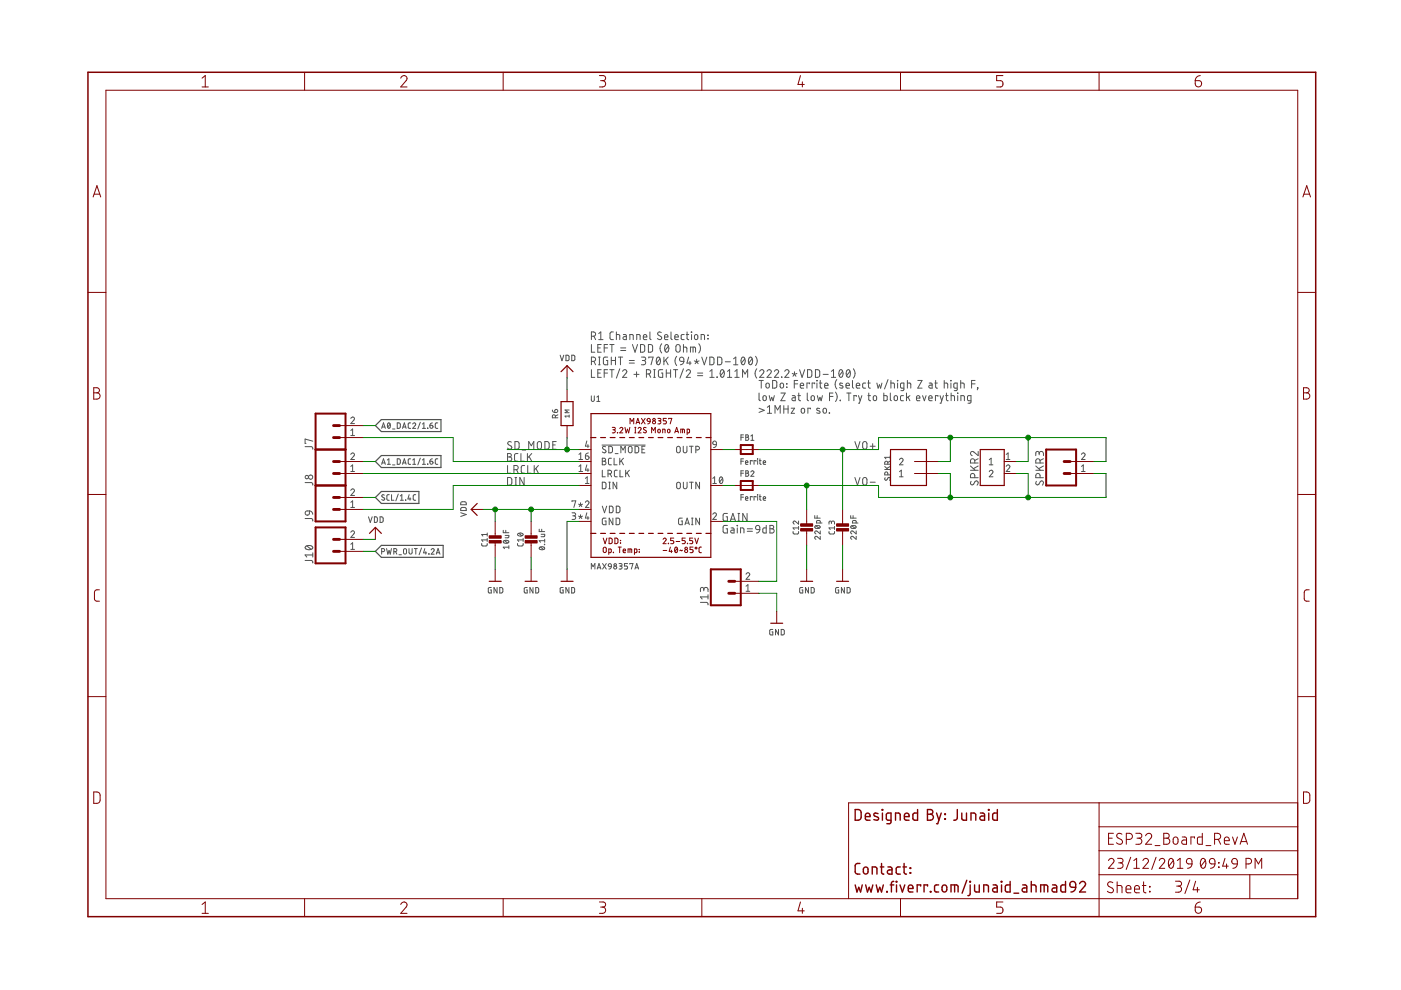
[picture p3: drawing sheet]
<svg xmlns="http://www.w3.org/2000/svg" width="297mm" height="210mm" viewBox="0 0 297 210" stroke-linecap="round" stroke-linejoin="round" font-family="sans-serif">
<g fill="none" stroke="#505050" stroke-width=".21">
<path d="M118.8 75.3l.3 1.2 .4-1.2M120 75.3h.5l.1 .2v.8l-.1 .2h-.5zM121.2 75.3h.5l.2 .2v.8l-.2 .2h-.5zM125.4 71.3h.4a.46 .46 0 0 0 .5-.5 .46 .46 0 0 0-.5-.4h-.4v1.6M125.4 76.6h.4a.46 .46 0 0 0 .5-.4 .46 .46 0 0 0-.5-.5h-.4v1.6M125.4 73v1.7h.7M125.4 78.4v1.6h.7M125.9 71.3l.4 .7M125.9 76.6l.4 .7M126.7 73.8h.6M126.7 79.1h.6M126.9 75.7h.4"/>
<path d="M126.9 77.3h.4M126.9 70.7l.5-.3v1.6M126.9 72h.9M127.1 75.7v1.6M127.5 73h-.8v1.7h.8M127.5 78.4h-.8v1.6h.8M128.1 73.8h.7M128.1 79.1h.7M128.8 73h-.7v1.7M128.8 78.4h-.7v1.6M128.8 75.7h-.7l-.1 .2-.1 1.1 .2 .3h.7v-.9h-.2M129.3 73h.9"/>
<path d="M129.3 78.4h.9M129.6 76.4h.9M129.6 75.7v1.6M129.7 73v1.7M129.7 78.4v1.6M130 70.4h-.4l-.3 .3v1.1l.3 .2h.4M130.5 75.7v1.6M130.7 70.9l.7 .2v.9M130.7 70.4v1.6M131.1 75.7h.9M131.4 78.2l-.7 2M131.6 75.7v1.6"/>
<path d="M131.6 73.8h1.1M131.6 74.3h1.1M132 78.7a.44 .44 0 0 1 .6-.3 .44 .44 0 0 1 .2 .7l-.8 .9h.9M132.2 70.9l.4 .1 .2 .2v.8h-.6l-.1-.2v-.3l.7-.1M133.4 76.4h1.1M133.4 77h1.1M133.5 72v-1.1l.7 .2 .1 .9M134.1 73l.5 1.7 .6-1.7M134.4 79.4h1.1M135 78.8v1.1M135 72v-1.1l.7 .2v.9M135.8 73l.6 .1 .3 .2v1.1l-.3 .2-.6 .1z"/>
<path d="M136 75.7h.5a.36 .36 0 0 1 .4 .4 .36 .36 0 0 1-.4 .3h-.3M136.4 71.5h.7a.38 .38 0 0 0-.2-.6 .38 .38 0 0 0-.5 .4l.1 .6 .6 .1M136.5 76.4a.46 .46 0 0 1 .4 .5 .46 .46 0 0 1-.4 .4h-.5M137.1 79.3h.4a.46 .46 0 0 0 .5-.5 .46 .46 0 0 0-.5-.4h-.4v1.6M137.5 73l.6 .1 .2 .2v1.1l-.2 .2-.6 .1zM137.6 75.9v-.2h.9l-.5 1.6M137.6 79.3l.4 .7M137.8 70.4v1.4l.2 .2M138.6 78.4h.3M138.7 78.4v1.6M139.3 75.8l.1-.1a.8 .8 0 0 1 .7 .6 .8 .8 0 0 1-.2 .8l-.3 .2a1.04 1.04 0 0 1-.3-1.5zM139.9 76.1l-.7 .9"/>
<path d="M140.2 70.5l-.2-.1a.38 .38 0 0 0-.5 .1 .38 .38 0 0 0 .1 .6l.5 .2a.4 .4 0 0 1 .1 .7 .4 .4 0 0 1-.6-.1l-.2-.1M140.3 72.9a1.53 1.53 0 0 0 0 1.9M140.5 78.4l-.8 .1v1.4l.8 .1v-.9h-.3M140.8 75.7v1.6M140.9 71.5h.7a.38 .38 0 0 0-.3-.6 .38 .38 0 0 0-.4 .4l.1 .6 .6 .1M141.1 73.2l.1-.1a.8 .8 0 0 1 .7 .5 .8 .8 0 0 1-.2 .8l-.3 .3a1.04 1.04 0 0 1-.3-1.5zM141.1 76.3l.6 1M141.3 79.1h.9M141.3 78.4v1.6M141.7 75.7l-.9 1M141.7 73.4l-.7 .9M142.2 78.4v1.6"/>
<path d="M142.3 70.4v1.3l.2 .3M142.8 78.4h.9M143.1 71.5h.7a.38 .38 0 0 0-.3-.6 .38 .38 0 0 0-.4 .4l.1 .6 .6 .1M143.2 78.4v1.6M143.4 73.2l.4-.2 .3 .2 .1 1a.46 .46 0 0 1-.4 .5 .46 .46 0 0 1-.5-.5zM143.5 75.5a1.53 1.53 0 0 0 0 2M144.2 75.8l.3-.1 .3 .1 .2 .8-.8-.1-.1-.3zM144.9 73.6l.7 .1v1M144.9 73v1.7M144.9 78.2l-.7 2M145 76.6l-.2 .4-.5 .3M145.1 70.9l-.5 .1-.2 .2 .1 .7 .6 .1"/>
<path d="M145.5 78.7a.44 .44 0 0 1 .6-.3 .44 .44 0 0 1 .2 .7l-.8 .9h.9M145.5 70.9h.5M145.7 70.4v1.4l.3 .2M146 75.7l-.4 1.3h.9M146.3 76.6v.7M146.4 74.7v-1.1l1 .1 .1 1M146.6 70.4l.1 .1zM146.6 70.9v1.1M146.9 73.6v1.1M147.2 76.5l.5 .2M147.3 71h.5l.2 .6a.36 .36 0 0 1-.4 .4 .36 .36 0 0 1-.4-.4zM147.7 76.2v.5"/>
<path d="M147.7 76.7l.3 .4M147.7 76.7l-.3 .4M147.9 79.1h1.1M147.9 79.7h1.1M148.1 72.9a1.53 1.53 0 0 1 0 1.9M148.2 76.5l-.5 .2M148.7 72v-1.1l.6 .2 .1 .9M148.8 75.7l.5 1.6 .6-1.6M150.1 71.1h.1zM150.1 71.8l.1 .1zM150.5 75.7l.6 .1 .3 .2v1.1l-.3 .2h-.6zM150.5 78.7l.4-.3v1.6"/>
<path d="M152 79.9l.1 .1zM152.1 75.7l.7 .1 .2 .2 .1 .9-.3 .4h-.7zM152.9 78.5l.1-.1a.8 .8 0 0 1 .6 .5 .8 .8 0 0 1-.2 .9l-.3 .2a1.02 1.02 0 0 1-.2-1.5zM153.5 78.7l-.7 1M153.8 76.7h1.1M154.2 78.7l.5-.3v1.6M155.5 77.3h.9M155.5 76.1l.5-.4v1.6M155.8 78.7l.5-.3v1.6M157.3 75.8l.1-.1a.8 .8 0 0 1 .7 .6 .8 .8 0 0 1-.2 .8l-.4 .2a1.04 1.04 0 0 1-.2-1.5zM157.9 76.1l-.7 .9M158.9 75.8l.1-.1a.8 .8 0 0 1 .6 .6 .8 .8 0 0 1-.2 .8l-.3 .2a1.04 1.04 0 0 1-.2-1.5z"/>
<path d="M159.5 76.1l-.8 .9M160.2 75.5a1.53 1.53 0 0 1 0 2M160.4 78.2a1.56 1.56 0 0 0 0 2M161.1 78.7a.45 .45 0 0 1 .6-.3 .45 .45 0 0 1 .1 .7l-.7 .9h.9M162.6 78.7a.45 .45 0 0 1 .7-.3 .45 .45 0 0 1 .1 .7l-.8 .9h.9M164.2 78.7a.44 .44 0 0 1 .6-.3 .44 .44 0 0 1 .2 .7l-.8 .9h.9M165.7 79.9l.1 .1zM166.4 78.7a.44 .44 0 0 1 .6-.3 .44 .44 0 0 1 .2 .7l-.8 .9h.9M168 79.2l.4 .2M168.4 78.8v.6M168.4 79.4l.4 .4M168.4 79.4l-.3 .4"/>
<path d="M169 79.2l-.6 .2M169.5 78.4l.6 1.6 .5-1.6M171.2 78.4h.7l.2 .3v.8l-.2 .5h-.7zM172.9 78.4h.6l.3 .3v.8l-.3 .5h-.6zM174.5 79.4h1.1M176.3 78.7l.4-.3v1.6M178.1 78.5l.1-.1a.8 .8 0 0 1 .6 .5 .8 .8 0 0 1-.2 .9l-.3 .2a1.04 1.04 0 0 1-.2-1.5zM178.6 78.7l-.7 1M179.6 78.5l.3-.1a.97 .97 0 0 1 0 1.6 1 1 0 0 1-.3-1.5zM180.2 78.7l-.7 1M180.9 78.2a1.56 1.56 0 0 1 0 2M64.7 94.7h1.4l.2 .2v.3"/>
<path d="M66.3 93.5l-1.6-.4v.9h.2M74.4 88.7a.38 .38 0 0 1 .5-.2 .38 .38 0 0 1 .1 .5l-.6 .8h.8M74.4 96.4a.38 .38 0 0 1 .5-.3 .38 .38 0 0 1 .1 .6l-.6 .7h.8M74.4 100h.8M74.4 91.3l.4-.3v1.4M74.4 98.9l.4-.3v1.4M74.4 92.4h.8M80.9 98.4l.4-1.1 .4 1.1M80.9 90.8l.4-1.1 .4 1.1M81 98.1h.6M81 90.5h.6M82.1 98.4h.7"/>
<path d="M82.1 97.5l.3-.2v1.1M82.3 89.7h.1a.58 .58 0 0 1 .4 .5 .58 .58 0 0 1-.4 .6l-.3-.6zM82.7 89.9l-.5 .7M83.2 98.6h.5M83.2 91h.5M84.2 97.3h.5l.1 .2 .1 .6-.2 .3h-.5zM84.2 89.7h.5l.1 .2 .1 .6-.2 .3h-.5zM85.3 98.4l.4-1.1 .4 1.1M85.3 90.8l.4-1.1 .4 1.1M85.4 98.1h.6M85.4 90.5h.6M87.1 97.3h-.4l-.1 .2v.8l.5 .1"/>
<path d="M87.1 89.7h-.4l-.1 .2v.8l.5 .1M87.5 89.9a.32 .32 0 0 1 .4-.2 .32 .32 0 0 1 .2 .5l-.6 .6h.6M87.5 98.4h.6M87.5 97.5l.3-.2v1.1M89.1 97.1l-.5 1.5M89.1 89.5l-.5 1.5M89.6 98.4h.6M89.6 97.5l.3-.2v1.1M89.6 89.9l.3-.2v1.1M89.6 90.8h.6M90.6 98.4h.1M90.6 90.8h.1"/>
<path d="M91.1 97.8h.4a.33 .33 0 0 1 .3 .4 .33 .33 0 0 1-.4 .2 .33 .33 0 0 1-.3-.3zM91.1 90.2h.4a.33 .33 0 0 1 .3 .3 .33 .33 0 0 1-.3 .3 .33 .33 0 0 1-.4-.3zM91.7 97.3l-.4 .1-.2 .4M91.7 89.7l-.4 .1-.2 .4M92.8 97.3h-.4l-.1 .2v.8l.5 .1M92.8 89.7h-.4l-.1 .2v.8l.5 .1M107.6 96.2h.5a.36 .36 0 0 1 .3 .3 .36 .36 0 0 1-.3 .4 .46 .46 0 0 1 .4 .4 .46 .46 0 0 1-.4 .5h-.5zM107.6 98.7v1.6h.7M107.6 96.9h.5M108.4 93.7a.41 .41 0 0 0-.6-.1 .41 .41 0 0 0-.1 .6l.6 .4a.41 .41 0 0 1 .1 .6 .41 .41 0 0 1-.6-.1l-.2-.1M109 99.6h.4a.44 .44 0 0 0 .5-.5 .44 .44 0 0 0-.5-.4h-.4v1.6M109.2 93.6h.6l.2 .3v1.1l-.2 .2h-.6z"/>
<path d="M109.5 99.6l.4 .7M109.8 96.2h-.5l-.2 .3v1.1l.4 .2h.3M110.4 96.2v1.6h.8M110.7 95.4h.7M111.2 98.7h-.5l-.2 .4 .1 1.1 .6 .1M111.8 96.2v1.6M111.9 98.7v1.6h.7M112.1 95.2v-1.6l.5 .9 .6-.9v1.6M112.2 96.8l.5 1M112.7 96.2l-.9 1M113.3 98.7v1.6M113.6 99.3l.6 1"/>
<path d="M114 93.7l.4-.1 .3 .1 .1 1.1a.44 .44 0 0 1-.4 .4 .44 .44 0 0 1-.5-.4zM114.2 98.7l-.9 1M115.5 93.6h.6l.3 .3v.9l-.3 .4h-.6zM117.1 86.9l.2 .4 .3 .2M117.2 94.3h.5M117.7 86.9a.33 .33 0 0 1 .5 .1 .33 .33 0 0 1-.3 .5h-.3zM117.8 88.6l-.1-.5-.2-.2-.3 .1-.1 .6h1.2M117.9 93.6h-.7v1.6h.7M118.3 87.9l-.5 .3M120.7 86.9h-.9l.5 .3-.5 .3h.9M120.7 88.2h-.9l.2 .3M120.7 88v.5"/>
<path d="M122.7 96.4l.4-.4v1.4M122.7 98.9l.4-.3v1.4M122.7 97.4h.8M122.7 100h.8M124.1 96.7h.5a.39 .39 0 0 1 .3 .4 .39 .39 0 0 1-.4 .3 .39 .39 0 0 1-.4-.4zM124.4 93.5l-.3 1.1h.8M124.4 98.6l-.3 1.1h.8M124.7 94.3v.6M124.7 99.4v.6M124.7 96l-.5 .3-.1 .4M125.4 83.9v1l.2 .2 .4-.2v-1M126.5 84.2l.4-.3v1.2"/>
<path d="M126.5 85.1h.7M127.6 94.4h9.2M127.7 97.2l.6 .1 .1 .2-.3 .3a.38 .38 0 0 1 .4 .4 .38 .38 0 0 1-.4 .4h-.4zM127.7 97.8h.4M127.7 99.7v1.4h.6M128.4 94.7l-.5-.1-.2 .3 .6 .5a.35 .35 0 0 1 .1 .6 .35 .35 0 0 1-.6-.1l-.1-.1M129.1 94.6l.5 .1 .2 .2 .1 .7-.3 .4h-.5zM129.6 97.2h-.4l-.2 .3v.9l.2 .1 .4 .1M130.2 97.2v1.4h.6M130.4 96.2h.6M130.9 99.7h-.4l-.2 .3v.9l.2 .2h.4M131.4 97.2v1.4"/>
<path d="M131.4 99.7v1.4h.7M131.6 96v-1.4l.5 .8 .5-.8v1.4M131.7 97.7l.5 .9M132.2 97.2l-.8 .8M132.7 99.7v1.4M133.3 94.7l.3-.1 .3 .1 .1 .9a.39 .39 0 0 1-.4 .4 .39 .39 0 0 1-.4-.4zM133.4 99.7l-.7 .8M134.6 94.6l.6 .1 .2 .2v.7l-.2 .4h-.6zM136.1 95.2h.5M136.7 94.6h-.6v1.4h.6M138.6 80h.3M143.6 94.7l.2-.1 .3 .1 .1 .9a.39 .39 0 0 1-.4 .4 .39 .39 0 0 1-.4-.4z"/>
<path d="M144.9 94.6v1a.39 .39 0 0 0 .4 .4 .39 .39 0 0 0 .3-.4v-1M146.2 94.6h.8M146.6 94.6v1.4M147.5 95.4h.4a.39 .39 0 0 0 .4-.4 .39 .39 0 0 0-.4-.4h-.4v1.4M150.5 80h.9M151.2 93.6l.3-.1 .3 .1 .1 .7-.7-.1zM151.9 94.3l-.1 .3-.5 .3M154.2 80h1M155.8 80h.9M157.1 97.8h.5M157.1 92.7h.5M157.4 80v-1.6l.6 .9 .5-.9v1.6"/>
<path d="M157.6 92.2h-.5v1.2M157.6 97.3h-.5v1.1M157.6 99.8h-.5v1.2M158.1 98h.5a.27 .27 0 0 0-.2-.3 .27 .27 0 0 0-.3 .2v.5h.5M158.1 92.2l.5 .1v.3l-.2 .1 .3 .3-.1 .3-.5 .1zM158.1 99.8l.5 .1v.3l-.2 .1 .3 .3-.1 .3-.5 .1zM158.1 92.7h.3M159.2 93.4h.7M159.2 92.5l.3-.3v1.2M159.5 97.8v-.1h-.4v.7M160.3 97.8v-.1h-.4v.7M160.6 97.3h.1"/>
<path d="M160.6 97.7v.7M160.9 83.3v1.4l.3 .3M160.9 80.7h.9M160.9 86.6l1.1 .4-1.1 .4M161 97.7h.4M161.1 97.3v1l.3 .1M161.4 80.7v1.6M161.8 98h.5a.27 .27 0 0 0-.1-.3 .27 .27 0 0 0-.4 .2l.1 .5h.4M161.9 84h.5l.1 .6a.36 .36 0 0 1-.4 .4 .36 .36 0 0 1-.3-.4zM162.5 81.3h.5l.1 .6a.36 .36 0 0 1-.3 .4 .36 .36 0 0 1-.4-.4zM162.7 86.4l.5-.4v1.6M162.7 87.6h.9"/>
<path d="M163.1 83.9l.2 1.1 .3-.8 .3 .8 .3-1.1M163.8 80.7h.6l.3 .2v1.1l-.3 .3h-.6zM164.3 87.6v-1.6l.6 .9 .5-.9v1.6M165.5 81.3h.5l.1 .6a.37 .37 0 0 1-.3 .4 .37 .37 0 0 1-.4-.4zM165.6 83.3h.9l-.9 1.7h.9M166.2 86v1.6M166.2 86.7h.9M166.8 81.3l.1 .1zM166.8 82.1h.1zM167.1 86v1.6M167.7 86.6h.8l-.8 1h.8M168 83.9h.4l.2 .2v.9l-.5-.1-.2-.2 .1-.3 .6-.1"/>
<path d="M168.4 81.4h.7M169.1 80.7h-.7v1.6M169.2 83.9h.5M169.4 83.3v1.5l.3 .2M169.7 81.7h.7a.38 .38 0 0 0-.3-.5 .38 .38 0 0 0-.4 .4l.1 .6 .6 .1M170 86.7h.5l.1 .6a.37 .37 0 0 1-.4 .3 .37 .37 0 0 1-.3-.3zM171.2 83.3v1.4l.2 .3M171.6 81.4v-.2h-.5v1.1M171.8 86.7v-.1h-.5v1M172.1 84h.5l.1 .6a.36 .36 0 0 1-.4 .4 .36 .36 0 0 1-.3-.4zM172.7 81.4v-.2h-.5v1.1M173.2 80.7l.1 .1z"/>
<path d="M173.2 81.2v1.1M173.3 83.9l.3 1.1 .2-.8 .3 .8 .3-1.1M173.7 81.2h.6M173.8 86.6h-.6l-.1 .2 .7 .4 .1 .3-.2 .1-.6-.1M173.9 80.7v1.4l.4 .2M174.6 86.7h.5l.1 .6a.37 .37 0 0 1-.3 .3 .37 .37 0 0 1-.4-.3zM174.8 81.7h.8a.38 .38 0 0 0-.3-.5 .38 .38 0 0 0-.5 .4l.1 .6 .7 .1M175.8 87.5l.1 .1zM175.9 84.1h.7M176.3 80h.9M176.6 83.3h-.7v1.7M177.1 83.1a1.56 1.56 0 0 1 0 2"/>
<path d="M177.4 80.5a1.56 1.56 0 0 0 0 2M178.1 84.9l.1 .1zM178.6 81.3l-.5-.1-.1 .3 .7 .4v.3l-.2 .1-.5-.1M179.4 81.7h.7a.38 .38 0 0 0-.3-.5 .38 .38 0 0 0-.4 .4l.1 .6 .6 .1M179.5 83.3h.9M180 83.3v1.7M180.7 80.7v1.3l.3 .3M181.3 93.6l.5 1.6 .5-1.6M181.5 81.7h.8a.38 .38 0 0 0-.3-.5 .38 .38 0 0 0-.5 .4l.1 .6 .7 .1M181.6 84.1v-.2h-.6v1.1M182 83.9l.4 1.1M182.7 83.9l-.5 1.6h-.2"/>
<path d="M183 93.7l.4-.1 .3 .1 .1 1.1a.46 .46 0 0 1-.4 .5 .46 .46 0 0 1-.5-.5zM183.5 81.2h-.4l-.2 .3 .1 .7 .5 .1M184 81.2h.5M184 83.9h.6M184.1 80.7l.1 1.4 .3 .2M184.2 83.3v1.5l.4 .2M184.5 94.6h1.1M185 94.1v1M185.3 84h.5l.1 .6a.36 .36 0 0 1-.4 .4 .36 .36 0 0 1-.4-.4zM185.9 81.2l.3 1.1 .3-.7 .2 .7 .3-1.1M187.4 83.3v1.7l.6-.1 .1-.9-.7-.1M187.6 99.5h1.1"/>
<path d="M187.6 98.9l.7 .6M188.2 98.4l-.1-.5h-.4l-.1 .5h1.1M188.3 80.5l-.8 2M188.7 96.6v.7M188.7 98.9l-.7 .4M188.7 97.8l-.5 .2M188.7 97h-1.1l.2 .3M188.8 83.3v1.4l.2 .3M188.9 81.2l.7 .1v1M188.9 80.7v1.6M189.7 84h.5l.1 .6a.36 .36 0 0 1-.4 .4 .36 .36 0 0 1-.3-.4zM190.3 80.7l.1 .1z"/>
<path d="M190.3 81.2v1.1M190.7 97.5a.38 .38 0 0 1 .6-.3 .38 .38 0 0 1 .1 .6l-.7 .8h.8M191.6 83.9h-.5l-.2 .2 .1 .8 .6 .1M191.6 82.3h-.5l-.2-.2 .1-.8 .6-.1v1.5l-.6 .1M192.2 83.3v1.7M192.4 81.2l.7 .1v1M192.4 80.7v1.6M192.5 84.2l.4 .8M192.9 83.9l-.7 .5M194.3 84.4h.7a.38 .38 0 0 0-.2-.5 .38 .38 0 0 0-.5 .3l.1 .7 .6 .1M194.6 80.7h.9l-.9 1.6h.9M195.6 83.9l.4 1.1 .3-1.1"/>
<path d="M196.9 84.4h.7a.38 .38 0 0 0-.2-.5 .38 .38 0 0 0-.5 .3l.1 .7 .6 .1M197 81.2l.6 .2v.9l-.6-.1-.1-.3 .2-.2h.5M198.2 81.2h.5M198.4 80.7v1.4l.3 .2M198.9 84.1v-.2h-.6v1.1M199.3 83.9l.4 1.1M200 83.9l-.5 1.6h-.2M200.2 81.2l.7 .1v1M200.2 80.7v1.6M200.5 83.9h.5M200.7 83.3v1.5l.3 .2M201.6 80.7l.1 .1z"/>
<path d="M201.6 81.2v1.1M201.7 83.9l.6 .1 .1 1M201.7 83.3v1.7M202.9 82.3h-.5l-.2-.2 .1-.8 .6-.1v1.5l-.6 .1M203 83.3l.1 .1zM203.1 83.9v1.1M203.7 81.2l.7 .1v1M203.7 80.7v1.6M203.7 85v-1.1l.7 .1 .1 1M205.8 99.7h1.6M205.8 98.8l1 .9M205.9 85l-.6-.1-.2-.1 .1-.9h.7l-.1 1.5-.6 .1"/>
<path d="M206 81.4h.7M206.7 98.2v-.5a.46 .46 0 0 0-.5-.4 .46 .46 0 0 0-.4 .4v.5h1.6M206.7 80.7h-.7v1.6M207.2 82.2l.1 .1zM207.3 82.3l-.1 .4M207.4 95.7v.9l-.9-.8a.44 .44 0 0 0-.7 .2 .44 .44 0 0 0 .3 .6M207.4 98.8l-1 .6M207.4 97.3l-.7 .3M209.7 98.6h.8M209.7 97.5l.4-.3v1.4M213.3 98.9a.38 .38 0 0 1 .6-.3 .38 .38 0 0 1 .1 .6l-.7 .8h.8M213.3 97.4h.8"/>
<path d="M213.3 96.4l.4-.4v1.4M219.6 99.7h1.6M219.6 98.8l1 .9M220.3 96.2a.46 .46 0 0 1 .5-.5 .46 .46 0 0 1 .4 .5v.4M220.3 96.4v-.3a.36 .36 0 0 0-.3-.4 .36 .36 0 0 0-.4 .4v.5M220.5 98.2v-.5a.46 .46 0 0 0-.4-.4 .46 .46 0 0 0-.5 .4v.5h1.6M221.2 98.8l-1 .6M221.2 97.3l-.7 .3M229.3 96.4a.38 .38 0 0 1 .5-.3 .38 .38 0 0 1 .2 .6l-.7 .7h.8M229.3 100h.8M229.3 98.9l.4-.3v1.4M64.7 102.3h1.4l.2 .2v.4"/>
<path d="M64.7 109.9l1.4 .1 .2 .2v.3M64.7 118.8l1.4 .1 .2 .1v.4M64.8 115.9a1 1 0 0 1 1.5 .2 .95 .95 0 0 1-1.6 0zM64.8 108.5l.8-.2v.6a.46 .46 0 0 1-.7 .3 .46 .46 0 0 1-.1-.7zM65 115.7l1 .8M65.6 108.3l.4 .2 .3 .6M66.3 117.2v.9M66.3 117.7h-1.6l.3 .4M74.4 104a.38 .38 0 0 1 .5-.3 .38 .38 0 0 1 .1 .6l-.6 .8h.8M74.4 112.9a.38 .38 0 0 1 .5-.3 .38 .38 0 0 1 .1 .6l-.6 .7h.8M74.4 107.6h.8M74.4 106.5l.4-.3v1.4"/>
<path d="M74.4 115.4l.4-.3v1.4M74.4 116.5h.8M78.1 109.6l.4 1.2 .4-1.2M79.4 109.6l.6 .2v.8l-.3 .2h-.3zM80.6 109.6h.3l.3 .2v.8l-.2 .1-.4 .1zM80.9 117l.6-.2v-.4l-.6-.1v1.2M81.5 105l-.4-.1-.2 .3 .5 .4a.29 .29 0 0 1 .1 .4 .29 .29 0 0 1-.5 0l-.1-.1M82 116.3l.2 1.2 .3-.8 .2 .8 .3-1.2M82.5 104.9h-.4l-.1 .3v.7l.5 .2M83 104.9v1.2h.5M83.5 117l.6-.2v-.4l-.6-.1v1.2M83.9 117l.2 .5"/>
<path d="M84.4 104.8l-.5 1.4M84.6 117.6h.5M84.9 106.1h.6M84.9 105.2l.3-.3v1.2M85.7 116.4l.2-.1 .3 .2v.8l-.3 .2-.3-.2zM86 106.1h.1M86.7 116.3v.9l.3 .3 .4-.2v-1M86.7 104.9l-.2 .9h.6M86.9 105.5v.6M87.8 116.3h.7M88.1 104.9h-.3l-.2 .3v.7l.5 .2M88.2 116.3v1.2"/>
<path d="M89.4 116.2l-.5 1.4M90.1 116.3l-.3 .9h.7M90.3 117v.5M90.9 117.4h.1M91.4 116.6a.32 .32 0 0 1 .5-.3 .32 .32 0 0 1 .1 .5l-.6 .7h.7M92.5 117.5l.4-1.2 .4 1.2M92.6 117.2h.6M97.7 108.7l1.1 .4-1.1 .4M97.8 107.7l.8-.1 .2 .2v.4h-1.1zM97.8 106.5l.8-.1 .2 .2v.4h-1.1zM102.1 115.2l.1 .4 .2 .2 .7-.1 .2-.5M103.3 114.5h-1.2l.3 .3"/>
<path d="M103.3 113v.7M103.3 114.2v.6M103.3 113.3h-1.2l.3 .4M106.7 112.4v.5h1.2M106.7 114.8a.66 .66 0 0 1 1.2 .2 .66 .66 0 0 1-1.2-.2zM107 114.6l.6 .5M107.1 113.5h.8l-.1 .5h-.7M107.2 112.4v.5M107.6 101.2l.6 .1 .3 .2v.9l-.3 .4-.6 .1zM107.9 116h-1.2l.3 .3M107.9 115.7v.6M109.2 101.2h.3"/>
<path d="M109.2 102.9h.3M109.4 101.2v1.7M109.7 115.2l.1 .4 .2 .2 .7-.1 .2-.5M109.8 113.2a.66 .66 0 0 1 1.1 .2 .65 .65 0 0 1-.6 .3 .65 .65 0 0 1-.6-.5zM110 113.1l.6 .5M110.9 114.2v.6M110.9 114.5h-1.2l.3 .3M111.1 101.2v1.7l-.9-1.7v1.7M114.3 112.2v.5h1.2M114.4 116.1a.65 .65 0 0 1 1.1 .2 .63 .63 0 0 1-.7 .3 .63 .63 0 0 1-.5-.5zM114.6 116l.6 .5M114.7 113.3h.8l-.1 .5h-.7"/>
<path d="M114.9 112.2v.5M115.4 115.5h.1M115.5 114.3v.7M115.5 114.6h-1.2l.3 .4M121.3 108.7l.6 .1 .1 .2-.1 .3-.5 .1M121.3 106.4v-.2h.8l-.4 1.4M121.7 109.4a.38 .38 0 0 1 .4 .3 .38 .38 0 0 1-.4 .4h-.4M122.7 106.9l.4 .2M122.7 109.4l.4 .2M123.1 106.6v.5M123.1 109.1v.5M123.1 107.1l.3 .3"/>
<path d="M123.1 107.1l-.3 .3M123.1 109.6l.3 .3M123.1 109.6l-.3 .3M123.5 106.9l-.4 .2M123.5 109.4l-.4 .2M124.1 106.5a.38 .38 0 0 1 .6-.3 .38 .38 0 0 1 .1 .6l-.7 .8h.8M124.1 101.4l.4-.3v1.4M124.1 102.5h.8M124.4 108.7l-.3 1.1h.8M124.7 109.5v.6M127.7 102.2l.5 .1 .3 .2v.9l-.3 .2h-.5zM127.7 107.3l.5 1.4 .4-1.4"/>
<path d="M127.8 119.5l.7 1.1M128.5 109.9h-.6l-.2 .1v.9l.2 .3 .6 .1v-.8h-.3M128.5 119.5l-.7 1.1M128.9 100.5h.4a.39 .39 0 0 0 .4-.4 .39 .39 0 0 0-.4-.4h-.4v1.4M129 119.7l.2-.2 .3 .1 .1 .5h-.5zM129.1 102.2h.3M129.1 103.6h.3M129.2 107.3h.5l.2 .2 .1 .8-.3 .4h-.5zM129.2 102.2v1.4M129.4 100.5l.3 .6M129.9 109.9v1.4l-.7-1.4v1.4M130.6 109.9h.6l.2 .2v.9l-.2 .2-.6 .1z"/>
<path d="M130.7 107.3h.5l.2 .2v.8l-.2 .4h-.5zM130.8 102.2v1.4l-.8-1.4v1.4M131.3 119.5h.5l.1 .2-.1 .3h-.4M133 100.2l.4 .9M133.1 119.5h-.7v.5h.4a.32 .32 0 0 1 .3 .3 .32 .32 0 0 1-.3 .3h-.4M133.5 119.6v-.1h.7l-.3 1.1M143.6 102.3h.5l.2 1a.39 .39 0 0 1-.4 .3 .39 .39 0 0 1-.4-.3zM144.7 109.9h-.6l-.2 .1v.9l.2 .3 .6 .1v-.8h-.3M144.9 102.2v1.1a.39 .39 0 0 0 .4 .3 .39 .39 0 0 0 .4-.3v-1.1M145.2 111.3l.5-1.4 .5 1.4M145.3 110.9h.7M146.2 102.2h.8"/>
<path d="M146.6 102.2v1.4M146.6 109.9h.3M146.6 111.3h.3M146.8 109.9v1.4M148.3 102.2v1.4l-.8-1.4v1.4M148.3 109.9v1.4l-.8-1.4v1.4M151.1 109.1a.38 .38 0 0 1 .6-.3 .38 .38 0 0 1 .1 .6l-.7 .7h.8M151.1 102.5h.8M151.1 101.4l.4-.3v1.4M152.7 101.2l.2-.1a.83 .83 0 0 1 0 1.4 .85 .85 0 0 1-.2-1.3zM153.2 101.4l-.6 .8M154.2 111.4h-.7l-.1 .2-.1 1 .2 .4h.7v-.9h-.3"/>
<path d="M154.2 108.9h-.7l-.1 .2-.1 1 .2 .3 .7 .1v-.9h-.3M154.9 110.5l.5-1.6 .5 1.6M155 110.1h.8M155 111.9l.5 .1 .1 .2v.8h-.5l-.2-.2 .1-.3 .6-.1M156.3 111.4l.1 .1zM156.3 111.9v1.1M156.5 110.5h.3M156.5 108.9h.3M156.6 108.9v1.6M157 113v-1.1l.7 .2v.9M157.1 100.3h.5M157.1 105.4h.5"/>
<path d="M157.6 104.9h-.5v1.2M158.1 105.7h.5a.27 .27 0 0 0-.2-.4 .27 .27 0 0 0-.3 .2v.5l.5 .1M158.1 100.3h.3M158.4 108.9v1.6l-.9-1.6v1.6M158.4 112.1h1.1M158.4 112.6h1.1M159.2 100.1a.32 .32 0 0 1 .4-.3 .32 .32 0 0 1 .1 .5l-.5 .7h.7M159.5 105.4v-.1h-.4v.8M160.3 105.4v-.1h-.4v.8M160.3 111.5l.4-.1 .3 .1 .1 .8-.8-.1-.1-.4zM160.7 104.9h.1M160.6 105.3v.8"/>
<path d="M161 105.3h.4M161.1 112.3l-.3 .6-.4 .1M161.1 104.9v1.1l.3 .1M161.8 105.7h.5a.27 .27 0 0 0-.1-.4 .27 .27 0 0 0-.4 .2v.5l.5 .1M162.5 111.4v1.6l-.7-.1v-.8l.1-.1 .6-.1M163.2 111.4h.5a.36 .36 0 0 1 .3 .4 .36 .36 0 0 1-.3 .3 .44 .44 0 0 1 .4 .5 .44 .44 0 0 1-.4 .4h-.5zM163.2 112.1h.5M168.1 112.7l.1 .4 .2 .1h.8l.1-.5M169.3 110.5v.6l-.6-.5a.32 .32 0 0 0-.6 .1 .32 .32 0 0 0 .3 .4M169.3 111.9h-1.2l.3 .4M169.3 111.6v.7M172.7 109.3v.6h1.2"/>
<path d="M172.8 111.6a.65 .65 0 0 1 1.1 .2 .64 .64 0 0 1-1.1-.1zM173 111.5l.7 .5M173.2 109.3v.6M173.9 113.7v.6l-.7-.5a.32 .32 0 0 0-.5 .1 .32 .32 0 0 0 .3 .4M173.9 112.6v.6l-.7-.6a.32 .32 0 0 0-.5 .2 .32 .32 0 0 0 .3 .4M173.9 110.9l-.1-.5-.7 .1v.4h1.2M175.8 112.7v.4l.2 .1h.8l.1-.5M176.3 110.8l.2-.3h.3l.1 .6M176.3 111v-.4l-.3-.1-.2 .1v.5M176.9 111.9h-1.1l.2 .4M176.9 111.6v.7M180.4 109.3v.6h1.1"/>
<path d="M180.4 111.6a.65 .65 0 0 1 1.1 .2 .64 .64 0 0 1-1.1-.1zM180.6 111.5l.7 .5M180.9 109.3v.6M181.3 101.2l.5 1.7 .5-1.7M181.5 113.7v.6l-.6-.5a.32 .32 0 0 0-.5 .1 .32 .32 0 0 0 .2 .4M181.5 112.6v.6l-.6-.6a.32 .32 0 0 0-.5 .2 .32 .32 0 0 0 .2 .4M181.5 110.9l-.1-.5-.6 .1-.1 .4h1.2M183 101.4l.4-.2 .3 .2 .1 1a.46 .46 0 0 1-.4 .5 .46 .46 0 0 1-.5-.5zM184.5 102.2h1.1M187.7 101.3a.29 .29 0 0 0-.1 .4 .29 .29 0 0 0 .5 0l.3-.5a.33 .33 0 0 1 .4 .2 .33 .33 0 0 1-.2 .5M188.2 100.7l-.1-.6h-.4l-.1 .6h1.1M190.7 101.1h.8"/>
<path d="M190.7 100l.4-.3v1.4M205.9 102l-.1 .2a.38 .38 0 0 0 .1 .5 .38 .38 0 0 0 .5-.1l.3-.5a.41 .41 0 0 1 .6 0 .41 .41 0 0 1 0 .6l-.1 .2M206.7 101.3v-.5a.46 .46 0 0 0-.5-.4 .46 .46 0 0 0-.4 .4v.5h1.6M209.7 100a.39 .39 0 0 1 .6-.3 .39 .39 0 0 1 .1 .6l-.7 .8h.8M219.7 102l-.1 .2a.38 .38 0 0 0 .2 .6 .38 .38 0 0 0 .5-.2l.3-.5a.41 .41 0 0 1 .6 0 .41 .41 0 0 1-.1 .6l-.1 .2M220.5 101.3v-.5a.46 .46 0 0 0-.4-.4 .46 .46 0 0 0-.5 .4v.5h1.6M104.2 124.6l-.7 .1 .1 1h.6v-.6h-.2M105.4 124.6v1.1l-.7-1.1v1.1M106 124.6h.4l.2 .2v.6l-.2 .3h-.4zM111.8 124.6l-.6 .1v1h.6v-.6h-.2M113 124.6v1.1l-.6-1.1v1.1M113.6 124.6h.4l.2 .2v.7l-.2 .2h-.4z"/>
<path d="M119.4 124.6l-.6 .1v1h.6v-.6h-.2M120.6 124.6v1.1l-.6-1.1v1.1M121.2 124.6h.4l.2 .2v.7l-.2 .2h-.4zM125.4 120.6v-1.1l.4 .6 .3-.6v1.1M126.6 120.6l.4-1.1 .4 1.1M126.7 120.4h.6M129.6 120.1l-.2 .5h-.3M131.6 120l.2 .1 .1 .3-.2 .2h-.4M134.6 120.6l.4-1.1 .4 1.1M134.7 120.4h.6M148.5 127.7h1.4l.2 .5M149.2 125a.44 .44 0 0 1 .5-.5 .44 .44 0 0 1 .4 .5v.4"/>
<path d="M149.2 125.3v-.4a.36 .36 0 0 0-.3-.4 .36 .36 0 0 0-.4 .4v.5M150.1 126.1v.9M150.1 126.6h-1.6l.4 .4M158.2 121.8a.38 .38 0 0 1 .5-.4 .38 .38 0 0 1 .1 .6l-.6 .8h.8M158.2 124.3l.4-.3v1.4M158.2 125.4h.8M163.9 133.5l-.7 .1 .1 1h.6v-.6h-.2M165.1 133.5v1.1l-.7-1.1v1.1M165.6 133.5h.5l.2 .2v.7l-.2 .2h-.5zM170.2 124.6l-.6 .1v1h.6v-.6h-.2M171.4 124.6v1.1l-.6-1.1v1.1M172 124.6h.4l.2 .2v.7l-.2 .2h-.4z"/>
<path d="M177.8 124.6l-.6 .1v1h.6v-.6h-.2M179 124.6v1.1l-.6-1.1v1.1M179.6 124.6h.4l.2 .2v.7l-.2 .2h-.4z"/>
<circle cx="65.1" cy="101.2" r=".36"/>
<circle cx="65.9" cy="101.2" r=".45"/>
<circle cx="130.4" cy="119.8" r=".26"/>
<circle cx="130.4" cy="120.3" r=".33"/>
</g>
<path d="M79.6 97.9l1.3-1.3h12.6v2.5h-12.6zM79.6 90.2l1.3-1.2h12.6v2.5h-12.6zM79.6 116.9l1.3-1.3h13.1v2.6h-13.1zM79.6 105.5l1.3-1.3h7.9v2.5h-7.9z" fill="none" stroke="#505050" stroke-width=".25"/>
<g fill="none" stroke="#800000" stroke-width=".21">
<path d="M22.5 19.1h252.6v171.4h-252.6zM42.8 16.6l.7-.6v2.4M42.8 18.4h1.4M64.6 15.3v3.8M85 16.6a.66 .66 0 0 1 .9-.5 .66 .66 0 0 1 .2 1l-1.1 1.3h1.3M106.7 15.3v3.8M127.1 16h.8a.54 .54 0 0 1 .5 .6 .54 .54 0 0 1-.5 .5h-.6M127.7 17.1a.67 .67 0 0 1 .7 .7 .67 .67 0 0 1-.7 .6h-.6M148.8 15.3v3.8M169.7 16l-.5 1.9h1.3M170.1 17.4v1M190.9 15.3v3.8"/>
<path d="M212.6 16h-1.3v1.1h.8a.68 .68 0 0 1 .6 .7 .68 .68 0 0 1-.6 .6h-.8M233 15.3v3.8M253.4 17.1h.8a.68 .68 0 0 1 .6 .8 .68 .68 0 0 1-.8 .5 .68 .68 0 0 1-.6-.6zM254.5 16l-.8 .3-.3 .8M19.7 41.8l.9-2.4 .8 2.4M20 41.2h1.1M276.2 41.8l.9-2.4 .8 2.4M276.4 41.2h1.2M18.6 62h3.9M120.2 77.5v2.6M275.1 62h3.9M19.9 82.2h.7a.54 .54 0 0 1 .5 .6 .54 .54 0 0 1-.5 .5 .67 .67 0 0 1 .6 .7 .67 .67 0 0 1-.6 .6h-.7z"/>
<path d="M19.9 83.3h.7M72 97.9h5.1M72 92.8h5.1M72 90.2h5.1M120.2 82.6v2.6M120.2 90.2v2.6M122.8 95.3h2.5M122.8 97.9h2.5M129.8 90.6h.5l.2 .2-.1 .2-.5 .1M130.1 91.1l.3 .1 .1 .3-.2 .2-.5 .1M130.9 91.8h.1M131.4 90.9a.32 .32 0 0 1 .4-.3 .32 .32 0 0 1 .2 .5l-.6 .7h.7"/>
<path d="M132.5 90.6l.3 1.2 .2-.8 .3 .8 .2-1.2M133.6 89.9v-1.2l.4 .6 .4-.6v1.2M134.6 91.8h.2M134.6 90.6h.2M134.7 90.6v1.2M134.9 89.9l.3-1.2 .4 1.2M134.9 89.6h.6M135.3 90.9a.32 .32 0 0 1 .4-.3 .32 .32 0 0 1 .1 .5l-.5 .7h.6M136 88.7l.8 1.2M136.8 88.7l-.8 1.2M137 90.7l-.3-.1-.3 .2 .1 .2 .4 .3a.29 .29 0 0 1 0 .4 .29 .29 0 0 1-.4 0l-.1-.1M137.2 88.9l.3-.2 .2 .1 .2 .5h-.6z"/>
<path d="M137.9 89.3l-.1 .4-.5 .2M138.2 91.8v-1.2l.4 .6 .3-.6v1.2M139.5 88.7h.5l.1 .2-.1 .3h-.4M139.8 89.2l.3 .1v.3l-.1 .2-.5 .1M140.5 91.8v-.8l.5 .1v.7M141.3 88.7h-.7v.5h.4a.33 .33 0 0 1 .3 .3 .33 .33 0 0 1-.3 .4h-.4M141.8 88.8v-.1h.6l-.3 1.2M143.1 91.8l.4-1.2 .3 1.2M143.2 91.5h.6M144.3 91.8v-.8h.7l.1 .8M144.7 91v.8M145.7 91.8l.5-.1-.1-.7h-.4v1.2"/>
<path d="M150.7 95.3h2.5M155.8 95.3h5.1M193.9 97.9h5M212.9 97.9h2.6M226.9 97.9h5.1M276.4 82.2h.7a.54 .54 0 0 1 .5 .6 .54 .54 0 0 1-.5 .5 .67 .67 0 0 1 .6 .7 .67 .67 0 0 1-.6 .6h-.7zM276.4 83.3h.7M18.6 104.8h3.9M72 100.4h5.1M72 108h5.1M72 116.9h5.1M72 105.5h5.1"/>
<path d="M72 114.4h5.1M79.6 111.8v2.6M99.9 108h2.5M105 110.6v3.3M105 114.9v3.3M112.6 110.6v3.3M112.6 114.9v3.3M122.8 100.4h2.5M122.8 102.9h2.5M122.8 108h2.5M122.8 110.6h2.5M127.9 114.1l.4 1.2 .4-1.2"/>
<path d="M128 116.1l.3-.1 .2 .2v.8l-.2 .2-.3-.1-.1-.3zM129.1 117.2l.5-.1-.1-.7h-.4v1.2M129.1 114.1h.4l.3 .2v.8l-.2 .1-.5 .1zM130 117.2h.1M130.4 114.1h.4l.2 .3v.7l-.3 .2h-.3zM131.1 116h.6M131.4 116v1.2M131.5 114.6h.1M131.5 115.1h.1M132.1 116.8h.5a.27 .27 0 0 0-.1-.4 .27 .27 0 0 0-.4 .2v.5l.5 .1M133.2 117.2v-.8h.7v.8M133.6 116.4v.8"/>
<path d="M134.5 117.2l.5-.1-.1-.7h-.4v1.2M135.5 117.1h.1M135.5 116.5h.1M140.6 114.4a.32 .32 0 0 1 .4-.3 .32 .32 0 0 1 .1 .5l-.5 .7h.6M140.6 116.7h.8M141.7 115.3h.1M142.1 116l-.2 .9h.6M142.3 116.6v.6M142.9 114.1h-.7v.5h.4a.33 .33 0 0 1 .3 .3 .33 .33 0 0 1-.3 .4h-.4M143.2 116.1l.1-.1a.6 .6 0 0 1 .4 .6 .6 .6 0 0 1-.4 .6l-.3-.6zM143.3 114.8h.8M143.6 116.3l-.5 .6"/>
<path d="M144.7 116.6l-.6 .2M145.3 114.1h-.7v.5h.4a.34 .34 0 0 1 .3 .3 .34 .34 0 0 1-.3 .4h-.4M145.7 115.2h.1M146.9 114.1h-.7v.5h.4a.34 .34 0 0 1 .3 .3 .34 .34 0 0 1-.3 .4h-.4M146.9 116h-.6v.5h.4a.34 .34 0 0 1 .2 .4 .34 .34 0 0 1-.2 .3h-.4M147.3 114.1l.4 1.2 .4-1.2M148.7 116h-.4l-.1 .3 .1 .8 .4 .1M150.7 102.9h2.5M150.7 110.6h2.5M155.8 102.9h5.1M171 108v3.3M171 112.3v3.3"/>
<path d="M178.6 108v3.3M178.6 112.3v3.3M193.9 100.4h5M212.9 100.4h2.6M226.9 100.4h5.1M275.1 104.8h3.9M21.1 125.1h-.8l-.3 .5v1.5l.4 .3 .7 .1M105 120.7v2.6M112.6 120.7v2.6M120.2 120.7v2.6M155.8 125.8h5.1M155.8 123.3h5.1"/>
<path d="M164.7 129.6v2.5M171 120.7v2.6M178.6 120.7v2.6M277.6 125.1h-.8l-.3 .5 .1 1.7 .3 .1 .7 .1M18.6 147.7h3.9M275.1 147.7h3.9M19.9 167.9a1.19 1.19 0 0 1 1.2 .3l.1 .4-.1 1.5a1.19 1.19 0 0 1-1.2 .2zM233 170.2v24.2M233 175.3h42.1M235 177.7h.8M236.1 176.7h-1.1v2.3h1.1M237.9 176.9a.58 .58 0 0 0-.9-.1 .58 .58 0 0 0 0 .9l.7 .3a.59 .59 0 0 1 .1 .9 .59 .59 0 0 1-.9 0l-.2-.2"/>
<path d="M238.8 178h.7a.65 .65 0 0 0 .6-.7 .65 .65 0 0 0-.6-.6h-.7v2.3M240.8 176.7h.8a.52 .52 0 0 1 .5 .5 .52 .52 0 0 1-.5 .5h-.5M241.4 177.7a.65 .65 0 0 1 .7 .7 .65 .65 0 0 1-.7 .6h-.6M242.9 177.2a.64 .64 0 0 1 .9-.5 .64 .64 0 0 1 .2 1l-1.1 1.3h1.3M244.9 179.3h1M246.7 176.7h.7a.52 .52 0 0 1 .5 .5 .52 .52 0 0 1-.5 .5 .65 .65 0 0 1 .6 .7 .65 .65 0 0 1-.6 .6h-.7zM246.7 177.7h.7M248.9 177.7l.4-.2a.92 .92 0 0 1 .2 1.4l-.3 .1-.4-.3zM250.7 177.5h.6l.2 .2 .1 1.3h-.6a.46 .46 0 0 1-.5-.4 .46 .46 0 0 1 .5-.5h.6M253.3 177.7v-.2h-.8v1.5M254.9 176.7v2.3h-.8l-.2-.2v-1.1l.2-.2h.8M255.7 179.3h1"/>
<path d="M257.5 178h.6a.65 .65 0 0 0 .7-.7 .65 .65 0 0 0-.7-.6h-.6v2.3M258.3 178l.5 1M259.6 178.2h1a.55 .55 0 0 0-.3-.7 .55 .55 0 0 0-.7 .5l.1 .9 .9 .1M261.3 177.5l.5 1.5 .6-1.5M262.9 179l.8-2.3 .8 2.3M263.1 178.4h1.2M275.1 170.2h-95.2v20.3M276.4 167.9l.9 .1 .4 .4v1.5l-.4 .4h-.9zM42.8 191.8l.7-.6v2.5M42.8 193.7h1.4M64.6 190.5v3.9M85 191.8a.66 .66 0 0 1 .9-.5 .66 .66 0 0 1 .2 1l-1.1 1.4h1.3"/>
<path d="M106.7 190.5v3.9M127.1 191.2h.8a.54 .54 0 0 1 .5 .6 .54 .54 0 0 1-.5 .5h-.6M127.7 192.3a.67 .67 0 0 1 .7 .7 .67 .67 0 0 1-.7 .7h-.6M148.8 190.5v3.9M169.7 191.2l-.5 1.9h1.3M170.1 192.6v1.1M190.9 190.5v3.9M212.6 191.2h-1.3v1.1h.8a.68 .68 0 0 1 .6 .7 .68 .68 0 0 1-.6 .7h-.8M233 185.5h42.1M233 180.4h42.1M235 182.5a.58 .58 0 0 1 .8-.5 .58 .58 0 0 1 .2 .9l-1 1.2h1.2M235.9 187.2a.58 .58 0 0 0-.8-.1 .58 .58 0 0 0 0 .8l.7 .4a.58 .58 0 0 1 .1 .9 .58 .58 0 0 1-.9-.1l-.2-.1"/>
<path d="M236.9 187.7l.9 .2 .1 1.4M236.9 187v2.3M236.9 182h.7a.48 .48 0 0 1 .5 .5 .48 .48 0 0 1-.5 .4h-.4M237.5 182.9a.58 .58 0 0 1 .6 .6 .58 .58 0 0 1-.6 .6h-.6M238.7 188.5h1.1a.54 .54 0 0 0-.4-.7 .54 .54 0 0 0-.7 .5l.1 .9 1 .1M239.7 181.8l-.9 2.5M240.4 184.1h1.2M240.4 182.5l.6-.5v2.1M240.5 188.5h1.1a.54 .54 0 0 0-.4-.7 .54 .54 0 0 0-.7 .5l.2 .9 .9 .1M242.2 187.7h.8M242.3 182.5a.58 .58 0 0 1 .8-.5 .58 .58 0 0 1 .2 .9l-1 1.2h1.2M242.5 187v2.1l.5 .2"/>
<path d="M243.7 187.9l.1 .2zM243.7 189l.1 .1zM245.1 181.8l-.9 2.5M245.8 182.5a.58 .58 0 0 1 .8-.5 .58 .58 0 0 1 .2 .9l-1 1.2h1.2M248 182.1l.1-.1a.86 .86 0 0 1 .8 1.3l-.1 .3a.51 .51 0 0 1-.5 .5 .51 .51 0 0 1-.5-.5l-.1-.8zM248.8 182.5l-1 1.1M249.2 186.8h.8a.52 .52 0 0 1 .5 .6 .52 .52 0 0 1-.5 .5h-.5M249.6 184.1h1.2M249.6 182.5l.6-.5v2.1M249.9 187.9a.65 .65 0 0 1 .6 .6 .65 .65 0 0 1-.6 .7h-.7M251.7 182.2l.3-.2 .6 .2 .1 1-1-.2-.2-.3zM252.3 186.6l-1.1 2.8"/>
<path d="M252.7 183.2l-.2 .6-.7 .3M253.4 192.3h.8a.68 .68 0 0 1 .6 .8 .68 .68 0 0 1-.8 .6 .68 .68 0 0 1-.6-.7zM253.5 186.8l-.5 1.9h1.3M253.9 188.1v1.1M254.5 191.2l-.8 .4-.3 .7M254.8 182.1l.1-.1a.86 .86 0 0 1 .8 1.3l-.1 .3a.51 .51 0 0 1-.5 .5 .51 .51 0 0 1-.5-.5l-.1-.8zM255.5 182.5l-.9 1.1M256.6 182.2l.3-.2 .6 .2 .1 1-1-.2-.2-.3zM257.6 183.2l-.3 .6-.7 .3M258.4 182.9l.1 .1zM258.4 183.8l.1 .1zM259.7 182l-.5 1.6h1.2"/>
<path d="M260.1 183.2v.9M261.3 182.2l.3-.2 .6 .2 .1 1-1-.2-.1-.3zM262.3 183.2l-.2 .6-.7 .3M264.2 183.2h.6a.59 .59 0 0 0 .6-.6 .59 .59 0 0 0-.6-.6h-.6v2.1M265 185.5v5M266.1 184.1v-2.1l.7 1.2 .7-1.2v2.1"/>
<circle cx="138.7" cy="89" r=".26"/>
<circle cx="138.7" cy="89.6" r=".33"/>
<circle cx="139.7" cy="91.4" r=".35"/>
<circle cx="141.7" cy="91.4" r=".35"/>
<circle cx="145.5" cy="116.3" r=".26"/>
<circle cx="145.5" cy="116.8" r=".32"/>
<circle cx="147.6" cy="116.2" r=".19"/>
</g>
<g fill="none" stroke="#800000" stroke-width=".3">
<path d="M181.3 171.6l.8 .1 .4 .4v1.4l-.4 .4h-.8zM183.5 173.1h1a.52 .52 0 0 0-.4-.7 .52 .52 0 0 0-.6 .5l.1 .9 .9 .1M186.2 172.5l-.8-.1-.1 .4 .9 .6v.4l-.2 .1-.7-.1M187 171.6l.2 .2zM187.1 172.4v1.5M188.9 173.9h-.6l-.4-.2v-1.1l.3-.2h.7v1.9l-.2 .3h-.7M189.9 173.9v-1.5h.6l.3 .2 .1 1.3M191.7 173.1h1a.52 .52 0 0 0-.3-.7 .52 .52 0 0 0-.7 .5l.2 .9 .8 .1M194.5 171.6v2.3h-.7l-.2-.2v-1.1l.3-.2h.6M196.6 171.6h.7a.5 .5 0 0 1 .5 .5 .5 .5 0 0 1-.5 .5 .63 .63 0 0 1 .6 .7 .63 .63 0 0 1-.6 .6h-.7zM196.6 172.6h.7M198.6 172.4l.5 1.5"/>
<path d="M199.6 172.4l-.8 2.2h-.2M200.3 172.6l.1 .1zM200.3 173.6l.1 .1zM203 171.6l-.1 1.9-.3 .4h-.4M203.9 172.4v1.3l.4 .2h.6v-1.5M205.9 173.9v-1.5h.6l.3 .2 .1 1.3M207.9 172.4h.5l.3 .2v1.3h-.5a.44 .44 0 0 1-.5-.4 .44 .44 0 0 1 .5-.5h.5M209.6 171.6l.1 .2zM209.6 172.4v1.5M211.5 171.6v2.3h-.8l-.2-.2v-1.1l.3-.2h.7M181.3 187.6l.4 1.5 .4-1 .4 1 .3-1.5M182.3 183.1h-.7l-.3 .5v1.4l.4 .3h.6"/>
<path d="M183.2 184l.3-.2 .4 .2 .1 .8a.5 .5 0 0 1-.5 .5 .5 .5 0 0 1-.5-.5zM183.5 187.6l.4 1.5 .4-1 .4 1 .4-1.5M184.9 185.3v-1.5h.6l.4 .2v1.3M185.8 187.6l.3 1.5 .4-1 .4 1 .4-1.5M186.6 183.8h.8M186.9 183.1v2l.5 .2M188 189l.1 .1zM188.3 183.8h.4l.4 .2v1.3h-.5a.45 .45 0 0 1-.5-.4 .45 .45 0 0 1 .5-.5h.5M188.7 187.6h.8M189.5 186.9h-.3l-.2 .3v1.9M190 186.9l.1 .1zM190.1 187.6v1.5"/>
<path d="M190.8 187.6l.5 1.5 .5-1.5M190.9 183.8l-.7 .1-.2 .3v.9l.4 .2h.5M191.5 183.8h.7M191.7 183.1v1.9l.2 .3h.3M192.6 188.4h1a.52 .52 0 0 0-.4-.7 .52 .52 0 0 0-.6 .4l.1 .9 .9 .1M193 184l.1 .1zM193 185l.1 .1zM195.2 187.9v-.3h-.7v1.5M196.7 187.9v-.3h-.8v1.5M197.3 189l.1 .1zM199 187.6l-.6 .1-.3 .3 .1 1 .8 .1M199.9 187.8l.3-.2 .3 .1a.87 .87 0 0 1-.2 1.4h-.3l-.2-.3z"/>
<path d="M201.6 189.1v-1.5l1.4 .1 .1 1.4M202.4 187.6v1.5M205 186.6l-1 2.8M205.6 186.9l.2 .1zM205.7 187.6v2.1l-.5 .2M206.6 187.6l.1 1.3 .3 .2h.6v-1.5M208.6 189.1v-1.5h.6l.3 .3 .1 1.2M210.6 187.6h.5l.3 .3v1.2h-.5a.43 .43 0 0 1-.5-.4 .43 .43 0 0 1 .5-.4h.5M212.3 186.9l.1 .1zM212.3 187.6v1.5M214.2 186.9v2.2h-.8l-.3-.3 .2-1.1 .9-.1M215 189.4h1"/>
<path d="M216.8 187.6h.5l.4 .3v1.2h-.6a.43 .43 0 0 1-.4-.4 .43 .43 0 0 1 .4-.4h.6M218.7 187.6l.9 .1 .1 1.4M218.7 186.9v2.2M220.6 189.1v-1.5l1.4 .1 .1 1.4M221.4 187.6v1.5M223.2 187.6l.6 .1 .2 .3v1.1h-.5a.43 .43 0 0 1-.5-.4 .43 .43 0 0 1 .5-.4h.5M225.9 186.9v2.2h-.8l-.2-.2v-1l.4-.3h.6M226.9 187.1a.63 .63 0 0 1 .7-.2 .63 .63 0 0 1 .5 .6v.6h-.8a.61 .61 0 0 1-.4-1zM228.1 188.1l-.3 .7-.7 .3M228.9 187.4a.63 .63 0 0 1 .9-.5 .63 .63 0 0 1 .2 1l-1.1 1.2h1.3"/>
</g>
<path d="M18.6 15.3h260.4v179.1h-260.4z" fill="none" stroke="#800000" stroke-width=".32"/>
<g fill="none" stroke="#800000" stroke-width=".25">
<path d="M119 78.8l1.2-1.3 1.3 1.3M119 85.2h2.5v5h-2.5zM125.3 92.8h1M125.3 87.7h25.4v30.5h-25.4zM127.3 92.8h1.1M129.4 92.8h1M131.4 92.8h1M133.4 92.8h1.1M135.5 92.8h1M137.5 92.8h1M139.5 92.8h1M141.6 92.8h1"/>
<path d="M143.6 92.8h1M145.6 92.8h1M147.6 92.8h1.1M149.7 92.8h1M188.8 95.3h7.6v7.6h-7.6zM207.8 95.3h5.1v7.6h-5.1zM78.3 113.1l1.3-1.3 1.3 1.3M101.2 106.7l-1.3 1.3 1.3 1.3M125.3 113.1h1M127.3 113.1h1.1M129.4 113.1h1M131.4 113.1h1"/>
<path d="M133.4 113.1h1.1M135.5 113.1h1M137.5 113.1h1M139.5 113.1h1M141.6 113.1h1M143.6 113.1h1M145.6 113.1h1M147.6 113.1h1.1M149.7 113.1h1M103.7 123.3h2.6M111.3 123.3h2.6M119 123.3h2.5"/>
<path d="M163.4 132.1h2.5M169.8 123.3h2.5M177.4 123.3h2.5"/>
</g>
<g fill="#800000" stroke="#800000" stroke-width=".21">
<path d="M111.3 114.6h2.6v.5h-2.6z"/>
<path d="M111.3 113.6h2.6v.5h-2.6z"/>
<path d="M103.7 114.6h2.6v.5h-2.6z"/>
<path d="M103.7 113.6h2.6v.5h-2.6z"/>
<path d="M169.8 112.1h2.5v.5h-2.5z"/>
<path d="M169.8 111.1h2.5v.5h-2.5z"/>
<path d="M177.4 112.1h2.5v.5h-2.5z"/>
<path d="M177.4 111.1h2.5v.5h-2.5z"/>
</g>
<path d="M66.9 95.3h6.4M66.9 87.7h6.4v22.9h-6.4zM157.1 94.4h2.5v1.9h-2.5zM221.8 95.3h6.4v7.6h-6.4zM66.9 111.8h6.4v7.6h-6.4zM66.9 102.9h6.4M157.1 102h2.5v1.9h-2.5zM150.7 120.7h6.4v7.6h-6.4z" fill="none" stroke="#800000" stroke-width=".42"/>
<path d="M70.7 90.2h1.3M70.7 92.8h1.3M70.7 97.9h1.3M225.6 97.9h1.3M70.7 100.4h1.3M70.7 105.5h1.3M70.7 108h1.3M70.7 114.4h1.3M70.7 116.9h1.3M225.6 100.4h1.3M154.5 123.3h1.3M154.5 125.8h1.3" fill="none" stroke="#800000" stroke-width=".61"/>
<g fill="none" stroke="#008000" stroke-width=".21">
<path d="M77.1 92.8h19v5.1h26.7M77.1 97.9h2.5M77.1 90.2h2.5M107.5 95.3h15.3M120.2 80.1v2.5M120.2 92.8v2.5M153.2 95.3h2.6M160.9 95.3h25.4v-2.5h48.2v5.1h-2.5M178.6 95.3v12.7M201.5 92.8v5.1h-2.6M218 92.8v5.1h-2.5M77.1 114.4h2.5"/>
<path d="M77.1 105.5h2.5M77.1 100.4h45.7M77.1 116.9h2.5M102.4 108h20.4M105 108v2.6M105 118.2v2.5M112.6 108v2.6M112.6 118.2v2.5M122.8 110.6h-2.6v10.1M122.8 102.9h-26.7v5.1h-19M153.2 110.6h11.5v12.7h-3.8M153.2 102.9h2.6"/>
<path d="M171 102.9v5.1M171 115.6v5.1M178.6 115.6v5.1M198.9 100.4h2.6v5.1M215.5 100.4h2.5v5.1M232 100.4h2.5v5.1h-48.2v-2.6h-25.4M160.9 125.8h3.8v3.8"/>
</g>
<g fill="#008000" stroke="#008000" stroke-width=".21">
<circle cx="105" cy="108" r=".51"/>
<circle cx="112.6" cy="108" r=".51"/>
<circle cx="120.2" cy="95.3" r=".51"/>
<circle cx="171" cy="102.9" r=".51"/>
<circle cx="201.5" cy="105.5" r=".51"/>
<circle cx="218" cy="105.5" r=".51"/>
<circle cx="178.6" cy="95.3" r=".51"/>
<circle cx="201.5" cy="92.8" r=".51"/>
<circle cx="218" cy="92.8" r=".51"/>
</g>
</svg>
